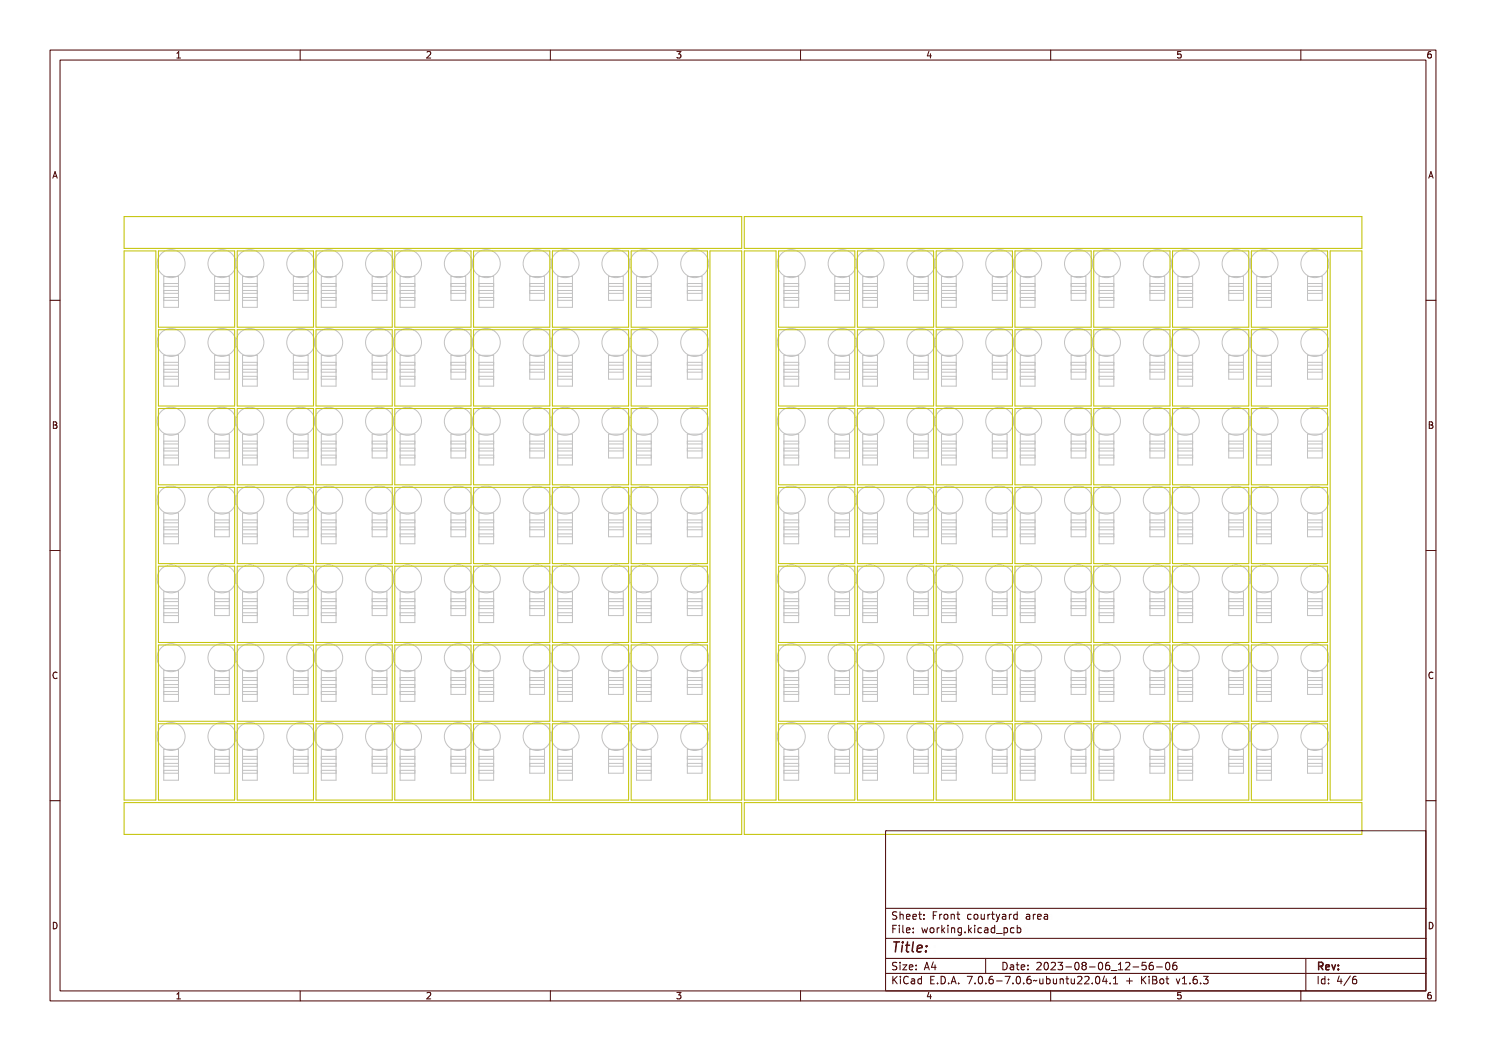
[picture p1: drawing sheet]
<svg xmlns="http://www.w3.org/2000/svg" width="297mm" height="210mm" viewBox="0 0 297 210" stroke-linecap="round" stroke-linejoin="round" font-family="sans-serif">
<defs><g id="words">
<text font-size="2.7" fill="#480000" x="178" y="190.3">Title:</text>
<g font-size="2" fill="#480000">
<text x="178" y="183.7">Sheet: Front courtyard area</text>
<text x="178" y="186.5">File: working.kicad_pcb</text>
<text x="178" y="193.9">Size: A4</text>
<text x="178" y="196.6">KiCad E.D.A. 7.0.6-7.0.6~ubuntu22.04.1 + KiBot v1.6.3</text>
<text x="200" y="193.9">Date: 2023-08-06_12-56-06</text>
<text x="263" y="196.6">Id: 4/6</text>
<text x="263" y="193.9">Rev:</text>
</g>
<g font-size="1.7" fill="#480000">
<text x="35" y="11.7">1</text>
<text x="85" y="11.7">2</text>
<text x="135" y="11.7">3</text>
<text x="185" y="11.7">4</text>
<text x="235" y="11.7">5</text>
<text x="285" y="11.7">6</text>
<text x="10.5" y="35.7">A</text>
<text x="285.5" y="35.7">A</text>
<text x="10.5" y="85.6">B</text>
<text x="285.5" y="85.6">B</text>
<text x="10.5" y="135.7">C</text>
<text x="285.5" y="135.7">C</text>
<text x="10.5" y="185.6">D</text>
<text x="285.5" y="185.6">D</text>
<text x="35" y="199.7">1</text>
<text x="85" y="199.7">2</text>
<text x="135" y="199.7">3</text>
<text x="185" y="199.7">4</text>
<text x="235" y="199.7">5</text>
<text x="285" y="199.7">6</text>
</g>
</g></defs>
<g fill="none" stroke="#c2c2c2" stroke-width=".2">
<path d="M32.7 57.2h3M32.7 55.3h3v6.1h-3zM32.7 56.6h3M32.7 58.6h3M32.7 58h3M32.7 59.4h3M42.9 57.2h2.9M42.9 55.3h2.9v4.7h-2.9zM42.9 56.6h2.9M42.9 58.6h2.9M42.9 58h2.9M48.5 57.2h2.9"/>
<path d="M48.5 55.3h2.9v6.1h-2.9zM48.5 56.6h2.9M48.5 58.6h2.9M48.5 58h2.9M48.5 59.4h2.9M58.6 57.2h3M58.6 55.3h3v4.7h-3zM58.6 56.6h3M58.6 58.6h3M58.6 58h3M64.2 57.2h3M64.2 55.3h3v6.1h-3z"/>
<path d="M64.2 56.6h3M64.2 58.6h3M64.2 58h3M64.2 59.4h3M74.4 57.2h2.9M74.4 55.3h2.9v4.7h-2.9zM74.4 56.6h2.9M74.4 58.6h2.9M74.4 58h2.9M80 57.2h2.9M80 55.3h2.9v6.1h-2.9zM80 56.6h2.9"/>
<path d="M80 58.6h2.9M80 58h2.9M80 59.4h2.9M90.1 57.2h3M90.1 55.3h3v4.7h-3zM90.1 56.6h3M90.1 58.6h3M90.1 58h3M95.7 57.2h3M95.7 55.3h3v6.1h-3zM95.7 56.6h3M95.7 58.6h3"/>
<path d="M95.7 58h3M95.7 59.4h3M105.9 57.2h2.9M105.9 55.3h2.9v4.7h-2.9zM105.9 56.6h2.9M105.9 58.6h2.9M105.9 58h2.9M111.5 57.2h2.9M111.5 55.3h2.9v6.1h-2.9zM111.5 56.6h2.9M111.5 58.6h2.9M111.5 58h2.9"/>
<path d="M111.5 59.4h2.9M121.6 57.2h3M121.6 55.3h3v4.7h-3zM121.6 56.6h3M121.6 58.6h3M121.6 58h3M127.2 55.3h3v6.1h-3zM127.2 57.2h3M127.2 56.6h3M127.2 58.6h3M127.2 58h3M127.2 59.4h3"/>
<path d="M137.4 57.2h2.9M137.4 55.3h2.9v4.7h-2.9zM137.4 56.6h2.9M137.4 58.6h2.9M137.4 58h2.9M156.7 57.2h2.9M156.7 55.3h2.9v6.1h-2.9zM156.7 56.6h2.9M156.7 58.6h2.9M156.7 58h2.9M156.7 59.4h2.9M166.8 57.2h3"/>
<path d="M166.8 55.3h3v4.7h-3zM166.8 56.6h3M166.8 58.6h3M166.8 58h3M172.4 57.2h3M172.4 55.3h3v6.1h-3zM172.4 56.6h3M172.4 58.6h3M172.4 58h3M172.4 59.4h3M182.6 57.2h2.9M182.6 55.3h2.9v4.7h-2.9z"/>
<path d="M182.6 56.6h2.9M182.6 58.6h2.9M182.6 58h2.9M188.2 57.2h2.9M188.2 55.3h2.9v6.1h-2.9zM188.2 56.6h2.9M188.2 58.6h2.9M188.2 58h2.9M188.2 59.4h2.9M198.3 57.2h3M198.3 55.3h3v4.7h-3zM198.3 56.6h3"/>
<path d="M198.3 58.6h3M198.3 58h3M203.9 57.2h3M203.9 55.3h3v6.1h-3zM203.9 56.6h3M203.9 58.6h3M203.9 58h3M203.9 59.4h3M214.1 57.2h2.9M214.1 55.3h2.9v4.7h-2.9zM214.1 56.6h2.9M214.1 58.6h2.9"/>
<path d="M214.1 58h2.9M219.7 57.2h2.9M219.7 55.3h2.9v6.1h-2.9zM219.7 56.6h2.9M219.7 58.6h2.9M219.7 58h2.9M219.7 59.4h2.9M229.8 57.2h3M229.8 55.3h3v4.7h-3zM229.8 56.6h3M229.8 58.6h3M229.8 58h3"/>
<path d="M235.4 57.2h3M235.4 55.3h3v6.1h-3zM235.4 56.6h3M235.4 58.6h3M235.4 58h3M235.4 59.4h3M245.6 57.2h2.9M245.6 55.3h2.9v4.7h-2.9zM245.6 56.6h2.9M245.6 58.6h2.9M245.6 58h2.9M251.2 57.2h2.9"/>
<path d="M251.2 55.3h2.9v6.1h-2.9zM251.2 56.6h2.9M251.2 58.6h2.9M251.2 58h2.9M251.2 59.4h2.9M261.3 57.2h3M261.3 55.3h3v4.7h-3zM261.3 56.6h3M261.3 58.6h3M261.3 58h3M32.7 74.4h3M32.7 72.4h3"/>
<path d="M32.7 71h3v6.2h-3zM32.7 73h3M32.7 73.8h3M32.7 75.8h3M32.7 60h3M32.7 75.2h3M42.9 74.4h2.9M42.9 72.4h2.9M42.9 71h2.9v4.8h-2.9zM42.9 73h2.9M42.9 73.8h2.9M48.5 71h2.9v6.2h-2.9z"/>
<path d="M48.5 74.4h2.9M48.5 72.4h2.9M48.5 73h2.9M48.5 73.8h2.9M48.5 75.8h2.9M48.5 60h2.9M48.5 75.2h2.9M58.6 71h3v4.8h-3zM58.6 74.4h3M58.6 72.4h3M58.6 73h3M58.6 73.8h3"/>
<path d="M64.2 74.4h3M64.2 72.4h3M64.2 71h3v6.2h-3zM64.2 73h3M64.2 73.8h3M64.2 75.8h3M64.2 60h3M64.2 75.2h3M74.4 74.4h2.9M74.4 72.4h2.9M74.4 71h2.9v4.8h-2.9zM74.4 73h2.9"/>
<path d="M74.4 73.8h2.9M80 71h2.9v6.2h-2.9zM80 74.4h2.9M80 72.4h2.9M80 73h2.9M80 73.8h2.9M80 75.8h2.9M80 60h2.9M80 75.2h2.9M90.1 74.4h3M90.1 72.4h3M90.1 71h3v4.8h-3z"/>
<path d="M90.1 73h3M90.1 73.8h3M95.7 74.4h3M95.7 72.4h3M95.7 71h3v6.2h-3zM95.7 73h3M95.7 73.8h3M95.7 75.8h3M95.7 60h3M95.7 75.2h3M105.9 74.4h2.9M105.9 72.4h2.9"/>
<path d="M105.9 71h2.9v4.8h-2.9zM105.9 73h2.9M105.9 73.8h2.9M111.5 74.4h2.9M111.5 72.4h2.9M111.5 71h2.9v6.2h-2.9zM111.5 73h2.9M111.5 73.8h2.9M111.5 75.8h2.9M111.5 60h2.9M111.5 75.2h2.9M121.6 74.4h3"/>
<path d="M121.6 72.4h3M121.6 71h3v4.8h-3zM121.6 73h3M121.6 73.8h3M127.2 71h3v6.2h-3zM127.2 74.4h3M127.2 72.4h3M127.2 73h3M127.2 73.8h3M127.2 75.8h3M127.2 60h3M127.2 75.2h3"/>
<path d="M137.4 71h2.9v4.8h-2.9zM137.4 74.4h2.9M137.4 72.4h2.9M137.4 73h2.9M137.4 73.8h2.9M156.7 71h2.9v6.2h-2.9zM156.7 74.4h2.9M156.7 72.4h2.9M156.7 73h2.9M156.7 73.8h2.9M156.7 75.8h2.9M156.7 60h2.9"/>
<path d="M156.7 75.2h2.9M166.8 74.4h3M166.8 72.4h3M166.8 71h3v4.8h-3zM166.8 73h3M166.8 73.8h3M172.4 74.4h3M172.4 72.4h3M172.4 71h3v6.2h-3zM172.4 73h3M172.4 73.8h3M172.4 75.8h3"/>
<path d="M172.4 60h3M172.4 75.2h3M182.6 71h2.9v4.8h-2.9zM182.6 74.4h2.9M182.6 72.4h2.9M182.6 73h2.9M182.6 73.8h2.9M188.2 71h2.9v6.2h-2.9zM188.2 74.4h2.9M188.2 72.4h2.9M188.2 73h2.9M188.2 73.8h2.9"/>
<path d="M188.2 75.8h2.9M188.2 60h2.9M188.2 75.2h2.9M198.3 74.4h3M198.3 72.4h3M198.3 71h3v4.8h-3zM198.3 73h3M198.3 73.8h3M203.9 71h3v6.2h-3zM203.9 74.4h3M203.9 72.4h3M203.9 73h3"/>
<path d="M203.9 73.8h3M203.9 75.8h3M203.9 60h3M203.9 75.2h3M214.1 74.4h2.9M214.1 72.4h2.9M214.1 71h2.9v4.8h-2.9zM214.1 73h2.9M214.1 73.8h2.9M219.7 74.4h2.9M219.7 71h2.9v6.2h-2.9zM219.7 72.4h2.9"/>
<path d="M219.7 73h2.9M219.7 73.8h2.9M219.7 75.8h2.9M219.7 60h2.9M219.7 75.2h2.9M229.8 74.4h3M229.8 72.4h3M229.8 71h3v4.8h-3zM229.8 73h3M229.8 73.8h3M235.4 74.4h3M235.4 72.4h3"/>
<path d="M235.4 71h3v6.2h-3zM235.4 73h3M235.4 73.8h3M235.4 75.8h3M235.4 60h3M235.4 75.2h3M245.6 71h2.9v4.8h-2.9zM245.6 74.4h2.9M245.6 72.4h2.9M245.6 73h2.9M245.6 73.8h2.9M251.2 74.4h2.9"/>
<path d="M251.2 72.4h2.9M251.2 71h2.9v6.2h-2.9zM251.2 73h2.9M251.2 73.8h2.9M251.2 75.8h2.9M251.2 60h2.9M251.2 75.2h2.9M261.3 74.4h3M261.3 72.4h3M261.3 71h3v4.8h-3zM261.3 73h3M261.3 73.8h3"/>
<path d="M32.7 88.7h3M32.7 86.7h3v6.2h-3zM32.7 90.9h3M32.7 88.1h3M32.7 90.1h3M32.7 89.5h3M32.7 91.5h3M42.9 88.7h2.9M42.9 86.7h2.9v4.8h-2.9zM42.9 88.1h2.9M42.9 90.1h2.9M42.9 89.5h2.9"/>
<path d="M48.5 88.7h2.9M48.5 86.7h2.9v6.2h-2.9zM48.5 90.9h2.9M48.5 88.1h2.9M48.5 90.1h2.9M48.5 89.5h2.9M48.5 91.5h2.9M58.6 88.7h3M58.6 86.7h3v4.8h-3zM58.6 88.1h3M58.6 90.1h3M58.6 89.5h3"/>
<path d="M64.2 88.7h3M64.2 86.7h3v6.2h-3zM64.2 90.9h3M64.2 88.1h3M64.2 90.1h3M64.2 89.5h3M64.2 91.5h3M74.4 88.7h2.9M74.4 86.7h2.9v4.8h-2.9zM74.4 88.1h2.9M74.4 90.1h2.9M74.4 89.5h2.9"/>
<path d="M80 88.7h2.9M80 86.7h2.9v6.2h-2.9zM80 90.9h2.9M80 88.1h2.9M80 90.1h2.9M80 89.5h2.9M80 91.5h2.9M90.1 88.7h3M90.1 86.7h3v4.8h-3zM90.1 88.1h3M90.1 90.1h3M90.1 89.5h3"/>
<path d="M95.7 88.7h3M95.7 86.7h3v6.2h-3zM95.7 90.9h3M95.7 88.1h3M95.7 90.1h3M95.7 89.5h3M95.7 91.5h3M105.9 88.7h2.9M105.9 86.7h2.9v4.8h-2.9zM105.9 88.1h2.9M105.9 90.1h2.9M105.9 89.5h2.9"/>
<path d="M111.5 88.7h2.9M111.5 86.7h2.9v6.2h-2.9zM111.5 90.9h2.9M111.5 88.1h2.9M111.5 90.1h2.9M111.5 89.5h2.9M111.5 91.5h2.9M121.6 88.7h3M121.6 86.7h3v4.8h-3zM121.6 88.1h3M121.6 90.1h3M121.6 89.5h3"/>
<path d="M127.2 86.7h3v6.2h-3zM127.2 88.7h3M127.2 90.9h3M127.2 88.1h3M127.2 90.1h3M127.2 89.5h3M127.2 91.5h3M137.4 88.7h2.9M137.4 86.7h2.9v4.8h-2.9zM137.4 88.1h2.9M137.4 90.1h2.9M137.4 89.5h2.9"/>
<path d="M156.7 86.7h2.9v6.2h-2.9zM156.7 88.7h2.9M156.7 90.9h2.9M156.7 88.1h2.9M156.7 90.1h2.9M156.7 89.5h2.9M156.7 91.5h2.9M166.8 88.7h3M166.8 86.7h3v4.8h-3zM166.8 88.1h3M166.8 90.1h3M166.8 89.5h3"/>
<path d="M172.4 88.7h3M172.4 86.7h3v6.2h-3zM172.4 90.9h3M172.4 88.1h3M172.4 90.1h3M172.4 89.5h3M172.4 91.5h3M182.6 88.7h2.9M182.6 86.7h2.9v4.8h-2.9zM182.6 88.1h2.9M182.6 90.1h2.9M182.6 89.5h2.9"/>
<path d="M188.2 88.7h2.9M188.2 86.7h2.9v6.2h-2.9zM188.2 90.9h2.9M188.2 88.1h2.9M188.2 90.1h2.9M188.2 89.5h2.9M188.2 91.5h2.9M198.3 88.7h3M198.3 86.7h3v4.8h-3zM198.3 88.1h3M198.3 90.1h3M198.3 89.5h3"/>
<path d="M203.9 88.7h3M203.9 86.7h3v6.2h-3zM203.9 90.9h3M203.9 88.1h3M203.9 90.1h3M203.9 89.5h3M203.9 91.5h3M214.1 88.7h2.9M214.1 86.7h2.9v4.8h-2.9zM214.1 88.1h2.9M214.1 90.1h2.9M214.1 89.5h2.9"/>
<path d="M219.7 88.7h2.9M219.7 86.7h2.9v6.2h-2.9zM219.7 90.9h2.9M219.7 88.1h2.9M219.7 90.1h2.9M219.7 89.5h2.9M219.7 91.5h2.9M229.8 88.7h3M229.8 86.7h3v4.8h-3zM229.8 88.1h3M229.8 90.1h3M229.8 89.5h3"/>
<path d="M235.4 88.7h3M235.4 86.7h3v6.2h-3zM235.4 90.9h3M235.4 88.1h3M235.4 90.1h3M235.4 89.5h3M235.4 91.5h3M245.6 88.7h2.9M245.6 86.7h2.9v4.8h-2.9zM245.6 88.1h2.9M245.6 90.1h2.9M245.6 89.5h2.9"/>
<path d="M251.2 88.7h2.9M251.2 86.7h2.9v6.2h-2.9zM251.2 90.9h2.9M251.2 88.1h2.9M251.2 90.1h2.9M251.2 89.5h2.9M251.2 91.5h2.9M261.3 88.7h3M261.3 86.7h3v4.8h-3zM261.3 88.1h3M261.3 90.1h3M261.3 89.5h3"/>
<path d="M32.7 118.2h3v6.2h-3zM32.7 119.6h3M32.7 102.5h3v6.2h-3zM32.7 106.7h3M32.7 105.3h3M32.7 107.3h3M32.7 105.9h3M32.7 103.9h3M32.7 104.5h3M42.9 118.2h2.9v4.8h-2.9zM42.9 119.6h2.9M42.9 102.5h2.9v4.8h-2.9z"/>
<path d="M42.9 105.3h2.9M42.9 105.9h2.9M42.9 103.9h2.9M42.9 104.5h2.9M48.5 118.2h2.9v6.2h-2.9zM48.5 102.5h2.9v6.2h-2.9zM48.5 119.6h2.9M48.5 106.7h2.9M48.5 105.3h2.9M48.5 107.3h2.9M48.5 105.9h2.9M48.5 103.9h2.9"/>
<path d="M48.5 104.5h2.9M58.6 102.5h3v4.8h-3zM58.6 118.2h3v4.8h-3zM58.6 119.6h3M58.6 105.3h3M58.6 105.9h3M58.6 103.9h3M58.6 104.5h3M64.2 118.2h3v6.2h-3zM64.2 119.6h3M64.2 102.5h3v6.2h-3zM64.2 106.7h3"/>
<path d="M64.2 105.3h3M64.2 107.3h3M64.2 105.9h3M64.2 103.9h3M64.2 104.5h3M74.4 118.2h2.9v4.8h-2.9zM74.4 119.6h2.9M74.4 105.3h2.9M74.4 102.5h2.9v4.8h-2.9zM74.4 105.9h2.9M74.4 103.9h2.9M74.4 104.5h2.9"/>
<path d="M80 102.5h2.9v6.2h-2.9zM80 118.2h2.9v6.2h-2.9zM80 119.6h2.9M80 106.7h2.9M80 105.3h2.9M80 107.3h2.9M80 105.9h2.9M80 103.9h2.9M80 104.5h2.9M90.1 118.2h3v4.8h-3zM90.1 119.6h3M90.1 105.3h3"/>
<path d="M90.1 102.5h3v4.8h-3zM90.1 105.9h3M90.1 103.9h3M90.1 104.5h3M95.7 118.2h3v6.2h-3zM95.7 119.6h3M95.7 102.5h3v6.2h-3zM95.7 106.7h3M95.7 105.3h3M95.7 107.3h3M95.7 105.9h3M95.7 103.9h3"/>
<path d="M95.7 104.5h3M105.9 118.2h2.9v4.8h-2.9zM105.9 119.6h2.9M105.9 105.3h2.9M105.9 102.5h2.9v4.8h-2.9zM105.9 105.9h2.9M105.9 103.9h2.9M105.9 104.5h2.9M111.5 118.2h2.9v6.2h-2.9zM111.5 119.6h2.9M111.5 102.5h2.9v6.2h-2.9zM111.5 106.7h2.9"/>
<path d="M111.5 105.3h2.9M111.5 107.3h2.9M111.5 105.9h2.9M111.5 103.9h2.9M111.5 104.5h2.9M121.6 118.2h3v4.8h-3zM121.6 119.6h3M121.6 105.3h3M121.6 102.5h3v4.8h-3zM121.6 105.9h3M121.6 103.9h3M121.6 104.5h3"/>
<path d="M127.2 102.5h3v6.2h-3zM127.2 118.2h3v6.2h-3zM127.2 119.6h3M127.2 106.7h3M127.2 105.3h3M127.2 107.3h3M127.2 105.9h3M127.2 103.9h3M127.2 104.5h3M137.4 102.5h2.9v4.8h-2.9zM137.4 118.2h2.9v4.8h-2.9zM137.4 119.6h2.9"/>
<path d="M137.4 105.3h2.9M137.4 105.9h2.9M137.4 103.9h2.9M137.4 104.5h2.9M156.7 102.5h2.9v6.2h-2.9zM156.7 118.2h2.9v6.2h-2.9zM156.7 119.6h2.9M156.7 106.7h2.9M156.7 105.3h2.9M156.7 107.3h2.9M156.7 105.9h2.9M156.7 103.9h2.9"/>
<path d="M156.7 104.5h2.9M166.8 118.2h3v4.8h-3zM166.8 119.6h3M166.8 102.5h3v4.8h-3zM166.8 105.3h3M166.8 105.9h3M166.8 103.9h3M166.8 104.5h3M172.4 118.2h3v6.2h-3zM172.4 119.6h3M172.4 102.5h3v6.2h-3zM172.4 106.7h3"/>
<path d="M172.4 105.3h3M172.4 107.3h3M172.4 105.9h3M172.4 103.9h3M172.4 104.5h3M182.6 102.5h2.9v4.8h-2.9zM182.6 118.2h2.9v4.8h-2.9zM182.6 119.6h2.9M182.6 105.3h2.9M182.6 105.9h2.9M182.6 103.9h2.9M182.6 104.5h2.9"/>
<path d="M188.2 102.5h2.9v6.2h-2.9zM188.2 118.2h2.9v6.2h-2.9zM188.2 119.6h2.9M188.2 106.7h2.9M188.2 105.3h2.9M188.2 107.3h2.9M188.2 105.9h2.9M188.2 103.9h2.9M188.2 104.5h2.9M198.3 118.2h3v4.8h-3zM198.3 119.6h3M198.3 102.5h3v4.8h-3z"/>
<path d="M198.3 105.3h3M198.3 105.9h3M198.3 103.9h3M198.3 104.5h3M203.9 102.5h3v6.2h-3zM203.9 118.2h3v6.2h-3zM203.9 119.6h3M203.9 106.7h3M203.9 105.3h3M203.9 107.3h3M203.9 105.9h3M203.9 103.9h3"/>
<path d="M203.9 104.5h3M214.1 118.2h2.9v4.8h-2.9zM214.1 119.6h2.9M214.1 102.5h2.9v4.8h-2.9zM214.1 105.3h2.9M214.1 105.9h2.9M214.1 103.9h2.9M214.1 104.5h2.9M219.7 118.2h2.9v6.2h-2.9zM219.7 102.5h2.9v6.2h-2.9zM219.7 119.6h2.9M219.7 106.7h2.9"/>
<path d="M219.7 105.3h2.9M219.7 107.3h2.9M219.7 105.9h2.9M219.7 103.9h2.9M219.7 104.5h2.9M229.8 118.2h3v4.8h-3zM229.8 119.6h3M229.8 105.3h3M229.8 102.5h3v4.8h-3zM229.8 105.9h3M229.8 103.9h3M229.8 104.5h3"/>
<path d="M235.4 118.2h3v6.2h-3zM235.4 119.6h3M235.4 102.5h3v6.2h-3zM235.4 106.7h3M235.4 105.3h3M235.4 107.3h3M235.4 105.9h3M235.4 103.9h3M235.4 104.5h3M245.6 102.5h2.9v4.8h-2.9zM245.6 118.2h2.9v4.8h-2.9zM245.6 119.6h2.9"/>
<path d="M245.6 105.3h2.9M245.6 105.9h2.9M245.6 103.9h2.9M245.6 104.5h2.9M251.2 118.2h2.9v6.2h-2.9zM251.2 119.6h2.9M251.2 102.5h2.9v6.2h-2.9zM251.2 106.7h2.9M251.2 105.3h2.9M251.2 107.3h2.9M251.2 105.9h2.9M251.2 103.9h2.9"/>
<path d="M251.2 104.5h2.9M261.3 118.2h3v4.8h-3zM261.3 119.6h3M261.3 102.5h3v4.8h-3zM261.3 105.3h3M261.3 105.9h3M261.3 103.9h3M261.3 104.5h3M32.7 136.8h3M32.7 138.8h3M32.7 135.4h3M32.7 137.4h3"/>
<path d="M32.7 123h3M32.7 121h3M32.7 120.2h3M32.7 121.6h3M32.7 134h3v6.1h-3zM32.7 122.4h3M32.7 136h3M32.7 138.2h3M42.9 136.8h2.9M42.9 134h2.9v4.8h-2.9zM42.9 135.4h2.9M42.9 137.4h2.9"/>
<path d="M42.9 121h2.9M42.9 120.2h2.9M42.9 121.6h2.9M42.9 136h2.9M48.5 136.8h2.9M48.5 138.8h2.9M48.5 135.4h2.9M48.5 137.4h2.9M48.5 123h2.9M48.5 121h2.9M48.5 120.2h2.9M48.5 134h2.9v6.1h-2.9z"/>
<path d="M48.5 121.6h2.9M48.5 122.4h2.9M48.5 136h2.9M48.5 138.2h2.9M58.6 136.8h3M58.6 134h3v4.8h-3zM58.6 135.4h3M58.6 137.4h3M58.6 121h3M58.6 120.2h3M58.6 121.6h3M58.6 136h3"/>
<path d="M64.2 136.8h3M64.2 138.8h3M64.2 135.4h3M64.2 137.4h3M64.2 123h3M64.2 121h3M64.2 120.2h3M64.2 121.6h3M64.2 122.4h3M64.2 134h3v6.1h-3zM64.2 136h3M64.2 138.2h3"/>
<path d="M74.4 136.8h2.9M74.4 134h2.9v4.8h-2.9zM74.4 135.4h2.9M74.4 137.4h2.9M74.4 121h2.9M74.4 120.2h2.9M74.4 121.6h2.9M74.4 136h2.9M80 136.8h2.9M80 138.8h2.9M80 135.4h2.9M80 137.4h2.9"/>
<path d="M80 134h2.9v6.1h-2.9zM80 123h2.9M80 121h2.9M80 120.2h2.9M80 121.6h2.9M80 122.4h2.9M80 136h2.9M80 138.2h2.9M90.1 136.8h3M90.1 134h3v4.8h-3zM90.1 135.4h3M90.1 137.4h3"/>
<path d="M90.1 121h3M90.1 120.2h3M90.1 121.6h3M90.1 136h3M95.7 136.8h3M95.7 138.8h3M95.7 135.4h3M95.7 137.4h3M95.7 123h3M95.7 121h3M95.7 120.2h3M95.7 121.6h3"/>
<path d="M95.7 122.4h3M95.7 136h3M95.7 134h3v6.1h-3zM95.7 138.2h3M105.9 136.8h2.9M105.9 134h2.9v4.8h-2.9zM105.9 135.4h2.9M105.9 137.4h2.9M105.9 121h2.9M105.9 120.2h2.9M105.9 121.6h2.9M105.9 136h2.9"/>
<path d="M111.5 136.8h2.9M111.5 138.8h2.9M111.5 135.4h2.9M111.5 137.4h2.9M111.5 123h2.9M111.5 121h2.9M111.5 120.2h2.9M111.5 121.6h2.9M111.5 122.4h2.9M111.5 136h2.9M111.5 134h2.9v6.1h-2.9zM111.5 138.2h2.9"/>
<path d="M121.6 136.8h3M121.6 134h3v4.8h-3zM121.6 135.4h3M121.6 137.4h3M121.6 121h3M121.6 120.2h3M121.6 121.6h3M121.6 136h3M127.2 134h3v6.1h-3zM127.2 136.8h3M127.2 138.8h3M127.2 135.4h3"/>
<path d="M127.2 137.4h3M127.2 123h3M127.2 121h3M127.2 120.2h3M127.2 121.6h3M127.2 122.4h3M127.2 136h3M127.2 138.2h3M137.4 136.8h2.9M137.4 134h2.9v4.8h-2.9zM137.4 135.4h2.9M137.4 137.4h2.9"/>
<path d="M137.4 121h2.9M137.4 120.2h2.9M137.4 121.6h2.9M137.4 136h2.9M156.7 134h2.9v6.1h-2.9zM156.7 136.8h2.9M156.7 138.8h2.9M156.7 135.4h2.9M156.7 137.4h2.9M156.7 123h2.9M156.7 121h2.9M156.7 120.2h2.9"/>
<path d="M156.7 121.6h2.9M156.7 122.4h2.9M156.7 136h2.9M156.7 138.2h2.9M166.8 136.8h3M166.8 134h3v4.8h-3zM166.8 135.4h3M166.8 137.4h3M166.8 121h3M166.8 120.2h3M166.8 121.6h3M166.8 136h3"/>
<path d="M172.4 136.8h3M172.4 138.8h3M172.4 135.4h3M172.4 137.4h3M172.4 123h3M172.4 121h3M172.4 120.2h3M172.4 121.6h3M172.4 122.4h3M172.4 134h3v6.1h-3zM172.4 136h3M172.4 138.2h3"/>
<path d="M182.6 134h2.9v4.8h-2.9zM182.6 136.8h2.9M182.6 135.4h2.9M182.6 137.4h2.9M182.6 121h2.9M182.6 120.2h2.9M182.6 121.6h2.9M182.6 136h2.9M188.2 134h2.9v6.1h-2.9zM188.2 136.8h2.9M188.2 138.8h2.9M188.2 135.4h2.9"/>
<path d="M188.2 137.4h2.9M188.2 123h2.9M188.2 121h2.9M188.2 120.2h2.9M188.2 121.6h2.9M188.2 122.4h2.9M188.2 136h2.9M188.2 138.2h2.9M198.3 136.8h3M198.3 134h3v4.8h-3zM198.3 135.4h3M198.3 137.4h3"/>
<path d="M198.3 121h3M198.3 120.2h3M198.3 121.6h3M198.3 136h3M203.9 136.8h3M203.9 138.8h3M203.9 135.4h3M203.9 137.4h3M203.9 123h3M203.9 134h3v6.1h-3zM203.9 121h3M203.9 120.2h3"/>
<path d="M203.9 121.6h3M203.9 122.4h3M203.9 136h3M203.9 138.2h3M214.1 136.8h2.9M214.1 134h2.9v4.8h-2.9zM214.1 135.4h2.9M214.1 137.4h2.9M214.1 121h2.9M214.1 120.2h2.9M214.1 121.6h2.9M214.1 136h2.9"/>
<path d="M219.7 136.8h2.9M219.7 138.8h2.9M219.7 135.4h2.9M219.7 137.4h2.9M219.7 123h2.9M219.7 121h2.9M219.7 120.2h2.9M219.7 134h2.9v6.1h-2.9zM219.7 121.6h2.9M219.7 122.4h2.9M219.7 136h2.9M219.7 138.2h2.9"/>
<path d="M229.8 136.8h3M229.8 134h3v4.8h-3zM229.8 135.4h3M229.8 137.4h3M229.8 121h3M229.8 120.2h3M229.8 121.6h3M229.8 136h3M235.4 136.8h3M235.4 138.8h3M235.4 135.4h3M235.4 137.4h3"/>
<path d="M235.4 123h3M235.4 121h3M235.4 120.2h3M235.4 121.6h3M235.4 122.4h3M235.4 136h3M235.4 134h3v6.1h-3zM235.4 138.2h3M245.6 136.8h2.9M245.6 134h2.9v4.8h-2.9zM245.6 135.4h2.9M245.6 137.4h2.9"/>
<path d="M245.6 121h2.9M245.6 120.2h2.9M245.6 121.6h2.9M245.6 136h2.9M251.2 136.8h2.9M251.2 138.8h2.9M251.2 135.4h2.9M251.2 137.4h2.9M251.2 123h2.9M251.2 121h2.9M251.2 120.2h2.9M251.2 121.6h2.9"/>
<path d="M251.2 122.4h2.9M251.2 136h2.9M251.2 134h2.9v6.1h-2.9zM251.2 138.2h2.9M261.3 136.8h3M261.3 134h3v4.8h-3zM261.3 135.4h3M261.3 137.4h3M261.3 121h3M261.3 120.2h3M261.3 121.6h3M261.3 136h3"/>
<path d="M32.7 154.5h3M32.7 152.5h3M32.7 149.7h3v6.2h-3zM32.7 153.9h3M32.7 151.1h3M32.7 153.1h3M32.7 151.7h3M42.9 149.7h2.9v4.8h-2.9zM42.9 152.5h2.9M42.9 151.1h2.9M42.9 153.1h2.9M42.9 151.7h2.9"/>
<path d="M48.5 154.5h2.9M48.5 152.5h2.9M48.5 149.7h2.9v6.2h-2.9zM48.5 153.9h2.9M48.5 151.1h2.9M48.5 153.1h2.9M48.5 151.7h2.9M58.6 149.7h3v4.8h-3zM58.6 152.5h3M58.6 151.1h3M58.6 153.1h3M58.6 151.7h3"/>
<path d="M64.2 154.5h3M64.2 152.5h3M64.2 149.7h3v6.2h-3zM64.2 153.9h3M64.2 151.1h3M64.2 153.1h3M64.2 151.7h3M74.4 149.7h2.9v4.8h-2.9zM74.4 152.5h2.9M74.4 151.1h2.9M74.4 153.1h2.9M74.4 151.7h2.9"/>
<path d="M80 154.5h2.9M80 152.5h2.9M80 149.7h2.9v6.2h-2.9zM80 153.9h2.9M80 151.1h2.9M80 153.1h2.9M80 151.7h2.9M90.1 149.7h3v4.8h-3zM90.1 152.5h3M90.1 151.1h3M90.1 153.1h3M90.1 151.7h3"/>
<path d="M95.7 154.5h3M95.7 152.5h3M95.7 149.7h3v6.2h-3zM95.7 153.9h3M95.7 151.1h3M95.7 153.1h3M95.7 151.7h3M105.9 149.7h2.9v4.8h-2.9zM105.9 152.5h2.9M105.9 151.1h2.9M105.9 153.1h2.9M105.9 151.7h2.9"/>
<path d="M111.5 154.5h2.9M111.5 152.5h2.9M111.5 149.7h2.9v6.2h-2.9zM111.5 153.9h2.9M111.5 151.1h2.9M111.5 153.1h2.9M111.5 151.7h2.9M121.6 149.7h3v4.8h-3zM121.6 152.5h3M121.6 151.1h3M121.6 153.1h3M121.6 151.7h3"/>
<path d="M127.2 154.5h3M127.2 149.7h3v6.2h-3zM127.2 152.5h3M127.2 153.9h3M127.2 151.1h3M127.2 153.1h3M127.2 151.7h3M137.4 149.7h2.9v4.8h-2.9zM137.4 152.5h2.9M137.4 151.1h2.9M137.4 153.1h2.9M137.4 151.7h2.9"/>
<path d="M156.7 154.5h2.9M156.7 152.5h2.9M156.7 149.7h2.9v6.2h-2.9zM156.7 153.9h2.9M156.7 151.1h2.9M156.7 153.1h2.9M156.7 151.7h2.9M166.8 149.7h3v4.8h-3zM166.8 152.5h3M166.8 151.1h3M166.8 153.1h3M166.8 151.7h3"/>
<path d="M172.4 154.5h3M172.4 152.5h3M172.4 149.7h3v6.2h-3zM172.4 153.9h3M172.4 151.1h3M172.4 153.1h3M172.4 151.7h3M182.6 149.7h2.9v4.8h-2.9zM182.6 152.5h2.9M182.6 151.1h2.9M182.6 153.1h2.9M182.6 151.7h2.9"/>
<path d="M188.2 154.5h2.9M188.2 152.5h2.9M188.2 149.7h2.9v6.2h-2.9zM188.2 153.9h2.9M188.2 151.1h2.9M188.2 153.1h2.9M188.2 151.7h2.9M198.3 149.7h3v4.8h-3zM198.3 152.5h3M198.3 151.1h3M198.3 153.1h3M198.3 151.7h3"/>
<path d="M203.9 154.5h3M203.9 152.5h3M203.9 149.7h3v6.2h-3zM203.9 153.9h3M203.9 151.1h3M203.9 153.1h3M203.9 151.7h3M214.1 149.7h2.9v4.8h-2.9zM214.1 152.5h2.9M214.1 151.1h2.9M214.1 153.1h2.9M214.1 151.7h2.9"/>
<path d="M219.7 154.5h2.9M219.7 152.5h2.9M219.7 149.7h2.9v6.2h-2.9zM219.7 153.9h2.9M219.7 151.1h2.9M219.7 153.1h2.9M219.7 151.7h2.9M229.8 149.7h3v4.8h-3zM229.8 152.5h3M229.8 151.1h3M229.8 153.1h3M229.8 151.7h3"/>
<path d="M235.4 154.5h3M235.4 152.5h3M235.4 149.7h3v6.2h-3zM235.4 153.9h3M235.4 151.1h3M235.4 153.1h3M235.4 151.7h3M245.6 149.7h2.9v4.8h-2.9zM245.6 152.5h2.9M245.6 151.1h2.9M245.6 153.1h2.9M245.6 151.7h2.9"/>
<path d="M251.2 154.5h2.9M251.2 152.5h2.9M251.2 149.7h2.9v6.2h-2.9zM251.2 153.9h2.9M251.2 151.1h2.9M251.2 153.1h2.9M251.2 151.7h2.9M261.3 149.7h3v4.8h-3zM261.3 152.5h3M261.3 151.1h3M261.3 153.1h3M261.3 151.7h3"/>
<circle cx="34.2" cy="52.7" r="2.79"/>
<circle cx="44.4" cy="52.7" r="2.79"/>
<circle cx="49.9" cy="52.7" r="2.79"/>
<circle cx="60.1" cy="52.7" r="2.79"/>
<circle cx="65.7" cy="52.7" r="2.79"/>
<circle cx="75.9" cy="52.7" r="2.79"/>
<circle cx="81.4" cy="52.7" r="2.79"/>
<circle cx="91.6" cy="52.7" r="2.79"/>
<circle cx="97.2" cy="52.7" r="2.79"/>
<circle cx="107.4" cy="52.7" r="2.79"/>
<circle cx="112.9" cy="52.7" r="2.79"/>
<circle cx="123.1" cy="52.7" r="2.79"/>
<circle cx="128.7" cy="52.7" r="2.79"/>
<circle cx="138.8" cy="52.7" r="2.79"/>
<circle cx="158.2" cy="52.7" r="2.79"/>
<circle cx="168.3" cy="52.7" r="2.79"/>
<circle cx="173.9" cy="52.7" r="2.79"/>
<circle cx="184.1" cy="52.7" r="2.79"/>
<circle cx="189.6" cy="52.7" r="2.79"/>
<circle cx="199.8" cy="52.7" r="2.79"/>
<circle cx="205.4" cy="52.7" r="2.79"/>
<circle cx="215.6" cy="52.7" r="2.79"/>
<circle cx="221.1" cy="52.7" r="2.79"/>
<circle cx="231.3" cy="52.7" r="2.79"/>
<circle cx="236.9" cy="52.7" r="2.79"/>
<circle cx="247.1" cy="52.7" r="2.79"/>
<circle cx="252.6" cy="52.7" r="2.79"/>
<circle cx="262.8" cy="52.7" r="2.79"/>
<circle cx="34.2" cy="68.4" r="2.79"/>
<circle cx="44.4" cy="68.4" r="2.79"/>
<circle cx="49.9" cy="68.4" r="2.79"/>
<circle cx="60.1" cy="68.4" r="2.79"/>
<circle cx="65.7" cy="68.4" r="2.79"/>
<circle cx="75.9" cy="68.4" r="2.79"/>
<circle cx="81.4" cy="68.4" r="2.79"/>
<circle cx="91.6" cy="68.4" r="2.79"/>
<circle cx="97.2" cy="68.4" r="2.79"/>
<circle cx="107.4" cy="68.4" r="2.79"/>
<circle cx="112.9" cy="68.4" r="2.79"/>
<circle cx="123.1" cy="68.4" r="2.79"/>
<circle cx="128.7" cy="68.4" r="2.79"/>
<circle cx="138.8" cy="68.4" r="2.79"/>
<circle cx="158.2" cy="68.4" r="2.79"/>
<circle cx="168.3" cy="68.4" r="2.79"/>
<circle cx="173.9" cy="68.4" r="2.79"/>
<circle cx="184.1" cy="68.4" r="2.79"/>
<circle cx="189.6" cy="68.4" r="2.79"/>
<circle cx="199.8" cy="68.4" r="2.79"/>
<circle cx="205.4" cy="68.4" r="2.79"/>
<circle cx="215.6" cy="68.4" r="2.79"/>
<circle cx="221.1" cy="68.4" r="2.79"/>
<circle cx="231.3" cy="68.4" r="2.79"/>
<circle cx="236.9" cy="68.4" r="2.79"/>
<circle cx="247.1" cy="68.4" r="2.79"/>
<circle cx="252.6" cy="68.4" r="2.79"/>
<circle cx="262.8" cy="68.4" r="2.79"/>
<circle cx="34.2" cy="99.9" r="2.79"/>
<circle cx="34.2" cy="84.2" r="2.79"/>
<circle cx="44.4" cy="99.9" r="2.79"/>
<circle cx="44.4" cy="84.2" r="2.79"/>
<circle cx="49.9" cy="99.9" r="2.79"/>
<circle cx="49.9" cy="84.2" r="2.79"/>
<circle cx="60.1" cy="99.9" r="2.79"/>
<circle cx="60.1" cy="84.2" r="2.79"/>
<circle cx="65.7" cy="99.9" r="2.79"/>
<circle cx="65.7" cy="84.2" r="2.79"/>
<circle cx="75.9" cy="99.9" r="2.79"/>
<circle cx="75.9" cy="84.2" r="2.79"/>
<circle cx="81.4" cy="99.9" r="2.79"/>
<circle cx="81.4" cy="84.2" r="2.79"/>
<circle cx="91.6" cy="99.9" r="2.79"/>
<circle cx="91.6" cy="84.2" r="2.79"/>
<circle cx="97.2" cy="99.9" r="2.79"/>
<circle cx="97.2" cy="84.2" r="2.79"/>
<circle cx="107.4" cy="99.9" r="2.79"/>
<circle cx="107.4" cy="84.2" r="2.79"/>
<circle cx="112.9" cy="99.9" r="2.79"/>
<circle cx="112.9" cy="84.2" r="2.79"/>
<circle cx="123.1" cy="99.9" r="2.79"/>
<circle cx="123.1" cy="84.2" r="2.79"/>
<circle cx="128.7" cy="99.9" r="2.79"/>
<circle cx="128.7" cy="84.2" r="2.79"/>
<circle cx="138.8" cy="99.9" r="2.79"/>
<circle cx="138.8" cy="84.2" r="2.79"/>
<circle cx="158.2" cy="99.9" r="2.79"/>
<circle cx="158.2" cy="84.2" r="2.79"/>
<circle cx="168.3" cy="99.9" r="2.79"/>
<circle cx="168.3" cy="84.2" r="2.79"/>
<circle cx="173.9" cy="99.9" r="2.79"/>
<circle cx="173.9" cy="84.2" r="2.79"/>
<circle cx="184.1" cy="99.9" r="2.79"/>
<circle cx="184.1" cy="84.2" r="2.79"/>
<circle cx="189.6" cy="99.9" r="2.79"/>
<circle cx="189.6" cy="84.2" r="2.79"/>
<circle cx="199.8" cy="99.9" r="2.79"/>
<circle cx="199.8" cy="84.2" r="2.79"/>
<circle cx="205.4" cy="99.9" r="2.79"/>
<circle cx="205.4" cy="84.2" r="2.79"/>
<circle cx="215.6" cy="99.9" r="2.79"/>
<circle cx="215.6" cy="84.2" r="2.79"/>
<circle cx="221.1" cy="99.9" r="2.79"/>
<circle cx="221.1" cy="84.2" r="2.79"/>
<circle cx="231.3" cy="99.9" r="2.79"/>
<circle cx="231.3" cy="84.2" r="2.79"/>
<circle cx="236.9" cy="99.9" r="2.79"/>
<circle cx="236.9" cy="84.2" r="2.79"/>
<circle cx="247.1" cy="99.9" r="2.79"/>
<circle cx="247.1" cy="84.2" r="2.79"/>
<circle cx="252.6" cy="99.9" r="2.79"/>
<circle cx="252.6" cy="84.2" r="2.79"/>
<circle cx="262.8" cy="99.9" r="2.79"/>
<circle cx="262.8" cy="84.2" r="2.79"/>
<circle cx="34.2" cy="115.7" r="2.79"/>
<circle cx="44.4" cy="115.7" r="2.79"/>
<circle cx="49.9" cy="115.7" r="2.79"/>
<circle cx="60.1" cy="115.7" r="2.79"/>
<circle cx="65.7" cy="115.7" r="2.79"/>
<circle cx="75.9" cy="115.7" r="2.79"/>
<circle cx="81.4" cy="115.7" r="2.79"/>
<circle cx="91.6" cy="115.7" r="2.79"/>
<circle cx="97.2" cy="115.7" r="2.79"/>
<circle cx="107.4" cy="115.7" r="2.79"/>
<circle cx="112.9" cy="115.7" r="2.79"/>
<circle cx="123.1" cy="115.7" r="2.79"/>
<circle cx="128.7" cy="115.7" r="2.79"/>
<circle cx="138.8" cy="115.7" r="2.79"/>
<circle cx="158.2" cy="115.7" r="2.79"/>
<circle cx="168.3" cy="115.7" r="2.79"/>
<circle cx="173.9" cy="115.7" r="2.79"/>
<circle cx="184.1" cy="115.7" r="2.79"/>
<circle cx="189.6" cy="115.7" r="2.79"/>
<circle cx="199.8" cy="115.7" r="2.79"/>
<circle cx="205.4" cy="115.7" r="2.79"/>
<circle cx="215.6" cy="115.7" r="2.79"/>
<circle cx="221.1" cy="115.7" r="2.79"/>
<circle cx="231.3" cy="115.7" r="2.79"/>
<circle cx="236.9" cy="115.7" r="2.79"/>
<circle cx="247.1" cy="115.7" r="2.79"/>
<circle cx="252.6" cy="115.7" r="2.79"/>
<circle cx="262.8" cy="115.7" r="2.79"/>
<circle cx="34.2" cy="131.4" r="2.79"/>
<circle cx="44.4" cy="131.4" r="2.79"/>
<circle cx="49.9" cy="131.4" r="2.79"/>
<circle cx="60.1" cy="131.4" r="2.79"/>
<circle cx="65.7" cy="131.4" r="2.79"/>
<circle cx="75.9" cy="131.4" r="2.79"/>
<circle cx="81.4" cy="131.4" r="2.79"/>
<circle cx="91.6" cy="131.4" r="2.79"/>
<circle cx="97.2" cy="131.4" r="2.79"/>
<circle cx="107.4" cy="131.4" r="2.79"/>
<circle cx="112.9" cy="131.4" r="2.79"/>
<circle cx="123.1" cy="131.4" r="2.79"/>
<circle cx="128.7" cy="131.4" r="2.79"/>
<circle cx="138.8" cy="131.4" r="2.79"/>
<circle cx="158.2" cy="131.4" r="2.79"/>
<circle cx="168.3" cy="131.4" r="2.79"/>
<circle cx="173.9" cy="131.4" r="2.79"/>
<circle cx="184.1" cy="131.4" r="2.79"/>
<circle cx="189.6" cy="131.4" r="2.79"/>
<circle cx="199.8" cy="131.4" r="2.79"/>
<circle cx="205.4" cy="131.4" r="2.79"/>
<circle cx="215.6" cy="131.4" r="2.79"/>
<circle cx="221.1" cy="131.4" r="2.79"/>
<circle cx="231.3" cy="131.4" r="2.79"/>
<circle cx="236.9" cy="131.4" r="2.79"/>
<circle cx="247.1" cy="131.4" r="2.79"/>
<circle cx="252.6" cy="131.4" r="2.79"/>
<circle cx="262.8" cy="131.4" r="2.79"/>
<circle cx="34.2" cy="147.2" r="2.79"/>
<circle cx="44.4" cy="147.2" r="2.79"/>
<circle cx="49.9" cy="147.2" r="2.79"/>
<circle cx="60.1" cy="147.2" r="2.79"/>
<circle cx="65.7" cy="147.2" r="2.79"/>
<circle cx="75.9" cy="147.2" r="2.79"/>
<circle cx="81.4" cy="147.2" r="2.79"/>
<circle cx="91.6" cy="147.2" r="2.79"/>
<circle cx="97.2" cy="147.2" r="2.79"/>
<circle cx="107.4" cy="147.2" r="2.79"/>
<circle cx="112.9" cy="147.2" r="2.79"/>
<circle cx="123.1" cy="147.2" r="2.79"/>
<circle cx="128.7" cy="147.2" r="2.79"/>
<circle cx="138.8" cy="147.2" r="2.79"/>
<circle cx="158.2" cy="147.2" r="2.79"/>
<circle cx="168.3" cy="147.2" r="2.79"/>
<circle cx="173.9" cy="147.2" r="2.79"/>
<circle cx="184.1" cy="147.2" r="2.79"/>
<circle cx="189.6" cy="147.2" r="2.79"/>
<circle cx="199.8" cy="147.2" r="2.79"/>
<circle cx="205.4" cy="147.2" r="2.79"/>
<circle cx="215.6" cy="147.2" r="2.79"/>
<circle cx="221.1" cy="147.2" r="2.79"/>
<circle cx="231.3" cy="147.2" r="2.79"/>
<circle cx="236.9" cy="147.2" r="2.79"/>
<circle cx="247.1" cy="147.2" r="2.79"/>
<circle cx="252.6" cy="147.2" r="2.79"/>
<circle cx="262.8" cy="147.2" r="2.79"/>
</g>
<g fill="none" stroke="#c2c200" stroke-width=".2">
<path d="M24.8 43.3h123.4v6.3h-123.4zM24.8 50.1h6.4v109.8h-6.4zM31.7 50.1h15.2v15.3h-15.2zM47.4 50.1h15.2v15.3h-15.2zM63.2 50.1h15.2v15.3h-15.2zM78.9 50.1h15.2v15.3h-15.2zM94.7 50.1h15.2v15.3h-15.2zM110.4 50.1h15.2v15.3h-15.2zM126.1 50.1h15.3v15.3h-15.3zM141.9 50.1h6.3v109.8h-6.3zM148.8 50.1h6.3v109.8h-6.3zM148.8 43.3h123.4v6.3h-123.4z"/>
<path d="M155.6 50.1h15.3v15.3h-15.3zM171.4 50.1h15.2v15.3h-15.2zM187.1 50.1h15.2v15.3h-15.2zM202.9 50.1h15.2v15.3h-15.2zM218.6 50.1h15.2v15.3h-15.2zM234.4 50.1h15.2v15.3h-15.2zM250.1 50.1h15.2v15.3h-15.2zM265.8 50.1h6.4v109.8h-6.4zM31.7 65.9h15.2v15.2h-15.2zM47.4 65.9h15.2v15.2h-15.2zM63.2 65.9h15.2v15.2h-15.2zM78.9 65.9h15.2v15.2h-15.2z"/>
<path d="M94.7 65.9h15.2v15.2h-15.2zM110.4 65.9h15.2v15.2h-15.2zM126.1 65.9h15.3v15.2h-15.3zM155.6 65.9h15.3v15.2h-15.3zM171.4 65.9h15.2v15.2h-15.2zM187.1 65.9h15.2v15.2h-15.2zM202.9 65.9h15.2v15.2h-15.2zM218.6 65.9h15.2v15.2h-15.2zM234.4 65.9h15.2v15.2h-15.2zM250.1 65.9h15.2v15.2h-15.2zM31.7 97.4h15.2v15.2h-15.2zM31.7 81.6h15.2v15.3h-15.2z"/>
<path d="M47.4 97.4h15.2v15.2h-15.2zM47.4 81.6h15.2v15.3h-15.2zM63.2 97.4h15.2v15.2h-15.2zM63.2 81.6h15.2v15.3h-15.2zM78.9 97.4h15.2v15.2h-15.2zM78.9 81.6h15.2v15.3h-15.2zM94.7 97.4h15.2v15.2h-15.2zM94.7 81.6h15.2v15.3h-15.2zM110.4 97.4h15.2v15.2h-15.2zM110.4 81.6h15.2v15.3h-15.2zM126.1 97.4h15.3v15.2h-15.3zM126.1 81.6h15.3v15.3h-15.3z"/>
<path d="M155.6 97.4h15.3v15.2h-15.3zM155.6 81.6h15.3v15.3h-15.3zM171.4 97.4h15.2v15.2h-15.2zM171.4 81.6h15.2v15.3h-15.2zM187.1 97.4h15.2v15.2h-15.2zM187.1 81.6h15.2v15.3h-15.2zM202.9 97.4h15.2v15.2h-15.2zM202.9 81.6h15.2v15.3h-15.2zM218.6 97.4h15.2v15.2h-15.2zM218.6 81.6h15.2v15.3h-15.2zM234.4 97.4h15.2v15.2h-15.2zM234.4 81.6h15.2v15.3h-15.2z"/>
<path d="M250.1 97.4h15.2v15.2h-15.2zM250.1 81.6h15.2v15.3h-15.2zM31.7 113.1h15.2v15.3h-15.2zM47.4 113.1h15.2v15.3h-15.2zM63.2 113.1h15.2v15.3h-15.2zM78.9 113.1h15.2v15.3h-15.2zM94.7 113.1h15.2v15.3h-15.2zM110.4 113.1h15.2v15.3h-15.2zM126.1 113.1h15.3v15.3h-15.3zM155.6 113.1h15.3v15.3h-15.3zM171.4 113.1h15.2v15.3h-15.2zM187.1 113.1h15.2v15.3h-15.2z"/>
<path d="M202.9 113.1h15.2v15.3h-15.2zM218.6 113.1h15.2v15.3h-15.2zM234.4 113.1h15.2v15.3h-15.2zM250.1 113.1h15.2v15.3h-15.2zM31.7 128.9h15.2v15.2h-15.2zM47.4 128.9h15.2v15.2h-15.2zM63.2 128.9h15.2v15.2h-15.2zM78.9 128.9h15.2v15.2h-15.2zM94.7 128.9h15.2v15.2h-15.2zM110.4 128.9h15.2v15.2h-15.2zM126.1 128.9h15.3v15.2h-15.3zM155.6 128.9h15.3v15.2h-15.3z"/>
<path d="M171.4 128.9h15.2v15.2h-15.2zM187.1 128.9h15.2v15.2h-15.2zM202.9 128.9h15.2v15.2h-15.2zM218.6 128.9h15.2v15.2h-15.2zM234.4 128.9h15.2v15.2h-15.2zM250.1 128.9h15.2v15.2h-15.2zM31.7 144.6h15.2v15.3h-15.2zM47.4 144.6h15.2v15.3h-15.2zM63.2 144.6h15.2v15.3h-15.2zM78.9 144.6h15.2v15.3h-15.2zM94.7 144.6h15.2v15.3h-15.2zM110.4 144.6h15.2v15.3h-15.2z"/>
<path d="M126.1 144.6h15.3v15.3h-15.3zM155.6 144.6h15.3v15.3h-15.3zM171.4 144.6h15.2v15.3h-15.2zM187.1 144.6h15.2v15.3h-15.2zM202.9 144.6h15.2v15.3h-15.2zM218.6 144.6h15.2v15.3h-15.2zM234.4 144.6h15.2v15.3h-15.2zM250.1 144.6h15.2v15.3h-15.2zM24.8 160.4h123.4v6.3h-123.4zM148.8 160.4h123.4v6.3h-123.4z"/>
</g>
<g fill="none" stroke="#480000" stroke-width=".2">
<path d="M10 10h277v190h-277zM12 12h273v186h-273zM60 10v2M110 10v2M160 10v2M210 10v2M260 10v2M10 60h2M285 60h2M10 110h2M285 110h2M10 160h2"/>
<path d="M285 160h2M177 166h108v32h-108zM60 198v2M110 198v2M160 198v2M177 181.5h108M177 187.5h108M177 191.5h108M177 194.5h108M178.1 195.2h.2v.6l.6-.6h.3l-.6 .6 .6 .8h-.2l-.5-.7-.2 .2v.5h-.2zM178.2 185h.9v.2h-.7v.4h.6v.2h-.6v.7h-.2zM178.3 182.4l.5-.1h.2v.2a.31 .31 0 0 0-.5-.1 .31 .31 0 0 0 0 .5 .5 .5 0 0 1 .6 .6 .5 .5 0 0 1-.8 .2l-.1-.2a.34 .34 0 0 0 .4 .1 .34 .34 0 0 0 .1-.5 .47 .47 0 0 1-.5-.2 .47 .47 0 0 1 .1-.5z"/>
<path d="M178.3 192.5l.5-.1h.2v.2a.31 .31 0 0 0-.5-.1 .31 .31 0 0 0 0 .5 .5 .5 0 0 1 .6 .6 .5 .5 0 0 1-.8 .2l-.1-.2a.34 .34 0 0 0 .4 .1 .34 .34 0 0 0 .1-.5 .47 .47 0 0 1-.5-.2 .47 .47 0 0 1 .1-.5zM179.4 182.2h.2v.6a.35 .35 0 0 1 .4-.1 .35 .35 0 0 1 .2 .4v.6h-.2v-.8h-.4v.8h-.2zM179.5 185.4h.4v.9h.4v.2h-.9v-.2h.3v-.8h-.2zM179.5 192.8h.4v.9h.4v.1h-.9v-.1h.3v-.8h-.2zM179.5 195.6h.4v.9h.4v.1h-.9v-.1h.3v-.8h-.2zM179.7 184.9h.2v.3h-.2zM179.7 192.3h.2v.3h-.2zM179.7 195.1h.2v.3h-.2zM180.6 184.9h.4v1.3l.4 .1v.2l-.5-.2v-1.2h-.3zM180.6 192.8h.8l-.6 .9h.6v.1h-.8l.6-.9h-.6zM180.7 182.8l.1-.1a.49 .49 0 0 1 .5 0 .49 .49 0 0 1 .2 .5h-.8a.42 .42 0 0 0 .3 .4 .42 .42 0 0 0 .4-.1 .47 .47 0 0 1-.4 .3 .47 .47 0 0 1-.4-.3zM180.7 195.4a.4 .4 0 0 1 .4-.3 .4 .4 0 0 1 .4 .3 .56 .56 0 0 0-.8 .4 .56 .56 0 0 0 .5 .7l.3-.1a.43 .43 0 0 1-.5 .3 .43 .43 0 0 1-.4-.4v-.6z"/>
<path d="M180.8 182.9l.4-.1 .1 .3h-.6zM181.8 195.6l.3-.1a.43 .43 0 0 1 .5 .5v.6h-.1v-.1a.38 .38 0 0 1-.5 .2 .38 .38 0 0 1-.2-.5 .38 .38 0 0 1 .4-.2h.3a.35 .35 0 0 0-.3-.4 .35 .35 0 0 0-.4 .2zM181.9 182.8l.1-.1a.49 .49 0 0 1 .5 0 .49 .49 0 0 1 .2 .5h-.8a.42 .42 0 0 0 .3 .4 .42 .42 0 0 0 .5-.1 .47 .47 0 0 1-.5 .3 .47 .47 0 0 1-.4-.3zM181.9 185.5l.1-.1a.49 .49 0 0 1 .5 0 .49 .49 0 0 1 .2 .5h-.8a.42 .42 0 0 0 .3 .4 .42 .42 0 0 0 .5-.1 .47 .47 0 0 1-.5 .3 .47 .47 0 0 1-.4-.3zM181.9 192.9l.1-.1a.49 .49 0 0 1 .5 0 .49 .49 0 0 1 .2 .5h-.8a.42 .42 0 0 0 .3 .4 .42 .42 0 0 0 .5-.1 .47 .47 0 0 1-.5 .3 .47 .47 0 0 1-.4-.3zM182 196.2l.5-.1a.31 .31 0 0 1-.2 .4 .31 .31 0 0 1-.4-.1zM182 182.9l.4-.1 .1 .3h-.6zM182 185.6l.4-.1 .1 .3h-.6zM182 193l.4-.1 .1 .3h-.6zM183 195.7l.4-.2 .2 .2v-.6h.2v1.5h-.2v-.1a.42 .42 0 0 1-.5 .1 .42 .42 0 0 1-.2-.5zM183.2 195.8l.1-.1a.4 .4 0 0 1 .3 .4 .4 .4 0 0 1-.3 .4l-.2-.2zM183.2 182.3h.2v.4h.4v.1h-.4v.7l.4 .1v.1h-.4l-.1-.1-.1-.8h-.3v-.1h.3z"/>
<path d="M183.3 185.4h.2v.3h-.2zM183.3 186.2h.2v.3h-.2zM183.3 192.8h.2v.3h-.2zM183.3 193.6h.2v.2h-.2zM184.5 182.7h.2v.3h-.2zM184.5 183.5h.2v.2h-.2zM185.2 185.4h.2l.2 .8 .1-.5h.2l.2 .5 .1-.8h.2l-.2 1.1h-.2l-.2-.7-.2 .7h-.1zM185.4 195.2h.9v.2h-.7v.4h.6v.2h-.6v.5h.7v.1h-.9zM185.7 192.4h.2l.5 1.4h-.2l-.1-.3h-.5l-.1 .3h-.2zM185.8 192.6l.2 .7h-.4zM186.6 182.3h.9v.2h-.7v.4h.6v.2h-.6v.6h-.2zM186.8 185.6l.1-.1a.39 .39 0 0 1 .4 .4 .39 .39 0 0 1-.4 .4l-.1-.2z"/>
<path d="M186.9 196.4h.2v.2h-.2zM187.1 192.4h.2v.9h.2v.2h-.2v.3h-.2v-.3h-.6zM187.1 192.6v.7h-.4zM187.8 195.2a.76 .76 0 0 1 .9 .7 .76 .76 0 0 1-.9 .7zM188 195.4a.57 .57 0 0 1 .5 .5 .57 .57 0 0 1-.5 .6zM188 182.7h.2v.2v-.1a.29 .29 0 0 1 .3-.2 .29 .29 0 0 1 .3 .3 .37 .37 0 0 0-.5-.1 .37 .37 0 0 0-.1 .4v.5h-.2zM188 185.4h.2v.2v-.1a.29 .29 0 0 1 .3-.2 .29 .29 0 0 1 .3 .3 .37 .37 0 0 0-.5-.1 .37 .37 0 0 0-.1 .4v.6h-.2zM189.1 184.9h.1v.9l.5-.4h.2l-.4 .4 .5 .7h-.2l-.4-.6-.2 .1v.5h-.1zM189.2 182.9l.1-.1a.39 .39 0 0 1 .4 .4 .39 .39 0 0 1-.4 .4l-.1-.2zM189.3 196.4h.3v.2h-.3zM190.2 182.7h.2v.1a.35 .35 0 0 1 .4-.1 .35 .35 0 0 1 .3 .4v.6h-.2l-.1-.8h-.3l-.1 .8h-.2zM190.3 185.4h.4v.9h.4v.2h-.9v-.2h.4v-.8h-.3z"/>
<path d="M190.5 195.2h.3l.4 1.4h-.2l-.1-.3h-.5l-.1 .3h-.2zM190.6 184.9h.1v.3h-.1zM190.6 195.4l.2 .7h-.4zM191.4 185.4h.2v.1a.35 .35 0 0 1 .4-.1 .35 .35 0 0 1 .3 .4v.7h-.2l-.1-.9h-.3l-.1 .9h-.2zM191.7 182.3h.1v.4h.4v.1h-.4v.7l.4 .1v.1h-.4l-.1-.1v-.8h-.3v-.1h.3zM191.7 196.4h.3v.2h-.3zM192.7 185.5l.3-.2 .3 .2v-.1h.2v1a.53 .53 0 0 1-.8 .4v-.2a.36 .36 0 0 0 .4 .1 .36 .36 0 0 0 .2-.4l-.1 .1a.53 .53 0 0 1-.7-.3 .53 .53 0 0 1 .2-.6zM192.8 185.6l.1-.1a.39 .39 0 0 1 .4 .4 .39 .39 0 0 1-.4 .4l-.1-.2zM193.8 195.2h.9l-.5 1.4h-.2l.5-1.2h-.7zM194 182.8a.39 .39 0 0 1 .4-.2 .39 .39 0 0 1 .3 .3 .4 .4 0 0 0-.6 0 .4 .4 0 0 0 0 .6 .4 .4 0 0 0 .6 0 .45 .45 0 0 1-.6 .3 .45 .45 0 0 1-.3-.6zM194.1 186.2h.3v.3h-.3zM195.1 184.9h.2v.9l.4-.4h.3l-.5 .4 .5 .7h-.2l-.4-.6-.1 .1v.5h-.2z"/>
<path d="M195.2 182.9l.1-.1a.39 .39 0 0 1 .4 .4 .39 .39 0 0 1-.4 .4l-.1-.2zM195.3 196.4h.3v.2h-.3zM196.2 182.7h.2v.8l.2 .1 .3-.2v-.7h.2v1h-.2v-.1a.35 .35 0 0 1-.4 .2 .35 .35 0 0 1-.3-.5zM196.3 185.4h.5v.9h.3v.2h-.9v-.2h.4v-.8h-.3zM196.3 195.4a.57 .57 0 0 1 .7 0 .57 .57 0 0 1 .1 .8 .5 .5 0 0 1-.6 .5 .5 .5 0 0 1-.3-.8zM196.5 195.4a.61 .61 0 0 1 .4 1l-.1 .1a.61 .61 0 0 1-.4-1zM196.6 184.9h.2v.3h-.2zM197 191.5v3M197.6 185.5a.39 .39 0 0 1 .4-.2 .39 .39 0 0 1 .3 .3 .4 .4 0 0 0-.6 0 .4 .4 0 0 0 0 .6 .4 .4 0 0 0 .6 0 .45 .45 0 0 1-.6 .3 .45 .45 0 0 1-.3-.6zM197.6 182.7h.2v.2v-.1a.29 .29 0 0 1 .4-.2 .29 .29 0 0 1 .2 .3 .37 .37 0 0 0-.4-.1 .37 .37 0 0 0-.2 .4v.5h-.2zM197.7 196.4h.3v.2h-.3zM198.7 185.4l.2-.1a.43 .43 0 0 1 .6 .5v.7h-.2v-.2a.38 .38 0 0 1-.5 .2 .38 .38 0 0 1-.2-.5 .38 .38 0 0 1 .5-.2h.2a.35 .35 0 0 0-.3-.4 .35 .35 0 0 0-.3 .2z"/>
<path d="M198.7 195.4a.38 .38 0 0 1 .4-.3 .38 .38 0 0 1 .3 .3 .43 .43 0 0 0-.5 0 .43 .43 0 0 0-.1 .5 .46 .46 0 0 1 .7 .1 .46 .46 0 0 1-.2 .6 .46 .46 0 0 1-.7-.2zM198.8 186l.5-.1a.31 .31 0 0 1-.1 .4 .31 .31 0 0 1-.4-.1zM198.9 182.3h.2v.4h.4v.1h-.4v.7l.4 .1v.1h-.4l-.2-.1v-.8h-.3v-.1h.3zM199.8 182.7h.1l.4 .8 .3-.8h.2l-.3 .7a.68 .68 0 0 1-.7 .8l.4-.5zM199.9 185.5l.3-.2 .3 .2v-.6h.2v1.6h-.2v-.2a.42 .42 0 0 1-.5 .1 .42 .42 0 0 1-.2-.5zM200 196h.5v.2h-.5zM200 185.6l.1-.1a.39 .39 0 0 1 .4 .4 .39 .39 0 0 1-.4 .4l-.1-.2zM200.1 192.4a.76 .76 0 0 1 1 .7 .76 .76 0 0 1-1 .7zM200.3 192.6a.57 .57 0 0 1 .6 .5 .57 .57 0 0 1-.6 .6zM200.9 186.8l1.2 .1zM201 195.2h.9l-.5 1.4h-.2l.5-1.2h-.7zM201.1 182.7l.2-.1a.43 .43 0 0 1 .6 .5v.6h-.2v-.1a.38 .38 0 0 1-.5 .2 .38 .38 0 0 1-.2-.5 .38 .38 0 0 1 .5-.2h.2a.35 .35 0 0 0-.2-.4 .35 .35 0 0 0-.4 .2z"/>
<path d="M201.2 183.3l.5-.1a.31 .31 0 0 1-.1 .4 .31 .31 0 0 1-.4-.1zM201.4 192.8l.3-.1a.43 .43 0 0 1 .5 .5v.6h-.1v-.1a.38 .38 0 0 1-.5 .2 .38 .38 0 0 1-.2-.5 .38 .38 0 0 1 .4-.2h.3a.35 .35 0 0 0-.3-.4 .35 .35 0 0 0-.4 .2zM201.6 193.4l.5-.1a.31 .31 0 0 1-.2 .4 .31 .31 0 0 1-.4-.1zM202.2 185.4h.2v.1a.53 .53 0 0 1 .8 .3 .53 .53 0 0 1-.6 .7l-.2-.2v.6h-.2zM202.4 182.7h.2v.2l.1-.1a.29 .29 0 0 1 .3-.2 .29 .29 0 0 1 .2 .3 .37 .37 0 0 0-.4-.1 .37 .37 0 0 0-.2 .4v.5h-.2zM202.5 185.6l.1-.1a.4 .4 0 0 1 .4 .4 .4 .4 0 0 1-.4 .4l-.2-.2zM202.5 196.4h.3v.2h-.3zM202.8 192.4h.2v.4h.4v.1h-.4v.7l.4 .1v.1h-.4l-.2-.1v-.8h-.3v-.1h.3zM203.5 182.8l.3-.2 .3 .2v-.6h.2v1.5h-.2v-.1a.42 .42 0 0 1-.5 .1 .42 .42 0 0 1-.2-.5zM203.5 195.4a.57 .57 0 0 1 .8 0 .57 .57 0 0 1 0 .8 .5 .5 0 0 1-.6 .5 .5 .5 0 0 1-.3-.8zM203.6 185.5a.39 .39 0 0 1 .4-.2 .39 .39 0 0 1 .3 .3 .4 .4 0 0 0-.5 0 .4 .4 0 0 0 0 .6 .4 .4 0 0 0 .5 0 .45 .45 0 0 1-.6 .3 .45 .45 0 0 1-.2-.6zM203.6 182.9l.1-.1a.4 .4 0 0 1 .4 .4 .4 .4 0 0 1-.4 .4l-.1-.2z"/>
<path d="M203.7 195.4a.61 .61 0 0 1 .4 1l-.1 .1a.61 .61 0 0 1-.3-1zM203.9 192.9l.1-.1a.49 .49 0 0 1 .5 0 .49 .49 0 0 1 .2 .5h-.8a.42 .42 0 0 0 .3 .4 .42 .42 0 0 0 .5-.1 .47 .47 0 0 1-.5 .3 .47 .47 0 0 1-.4-.3zM204 193l.4-.1 .1 .3h-.6zM204.7 184.9h.1v.6a.53 .53 0 0 1 .8 .3 .53 .53 0 0 1-.6 .7l-.2-.2v.2h-.1zM204.9 185.6l.1-.1a.39 .39 0 0 1 .4 .4 .39 .39 0 0 1-.4 .4l-.1-.2zM204.9 196.4h.3v.2h-.3zM205.3 192.8h.2v.3h-.2zM205.3 193.6h.2v.2h-.2zM205.9 182.7l.3-.1a.43 .43 0 0 1 .5 .5v.6h-.2v-.1a.38 .38 0 0 1-.5 .2 .38 .38 0 0 1-.2-.5 .38 .38 0 0 1 .5-.2h.2a.35 .35 0 0 0-.2-.4 .35 .35 0 0 0-.4 .2zM205.9 195.4a.38 .38 0 0 1 .4-.3 .38 .38 0 0 1 .3 .3 .43 .43 0 0 0-.5 0 .43 .43 0 0 0-.1 .5 .46 .46 0 0 1 .7 .1 .46 .46 0 0 1-.2 .6 .46 .46 0 0 1-.6-.2zM206.1 183.3l.4-.1a.31 .31 0 0 1-.1 .4 .31 .31 0 0 1-.4-.1zM207 196l1-.1a.49 .49 0 0 1-.8 .1l-.2 .2z"/>
<path d="M207.2 182.7h.2v.2l.1-.1a.29 .29 0 0 1 .3-.2 .29 .29 0 0 1 .2 .3 .37 .37 0 0 0-.4-.1 .37 .37 0 0 0-.2 .4v.5h-.2zM207.4 192.5a.53 .53 0 0 1 .8 .1 .53 .53 0 0 1-.3 .7l-.3 .4h.7v.1h-.9l.3-.5a.4 .4 0 0 0 .3-.4 .4 .4 0 0 0-.3-.4l-.3 .2zM208.3 195.6h.1l.1 .8 .2 .1 .2-.2v-.7h.2v1h-.2v-.1a.35 .35 0 0 1-.4 .2 .35 .35 0 0 1-.2-.5zM208.3 182.8l.2-.1a.49 .49 0 0 1 .5 0 .49 .49 0 0 1 .2 .5h-.8a.42 .42 0 0 0 .3 .4 .42 .42 0 0 0 .4-.1 .47 .47 0 0 1-.4 .3 .47 .47 0 0 1-.4-.3zM208.5 182.9l.3-.1 .2 .3h-.6zM208.7 192.6a.57 .57 0 0 1 .7 0 .57 .57 0 0 1 .1 .8 .5 .5 0 0 1-.6 .5 .5 .5 0 0 1-.3-.8zM208.9 192.6a.61 .61 0 0 1 .3 1l-.1 .1a.61 .61 0 0 1-.3-1zM209.5 195.1h.2v.6a.53 .53 0 0 1 .7 .3 .53 .53 0 0 1-.6 .7l-.1-.2v.1h-.2zM209.5 182.7l.3-.1a.43 .43 0 0 1 .5 .5v.6h-.2v-.1a.38 .38 0 0 1-.5 .2 .38 .38 0 0 1-.2-.5 .38 .38 0 0 1 .5-.2h.2a.35 .35 0 0 0-.2-.4 .35 .35 0 0 0-.4 .2zM209.7 183.3l.4-.1a.31 .31 0 0 1-.1 .4 .31 .31 0 0 1-.4-.1zM209.7 195.8l.1-.1a.4 .4 0 0 1 .4 .4 .4 .4 0 0 1-.4 .4l-.1-.2zM209.8 192.5a.53 .53 0 0 1 .8 .1 .53 .53 0 0 1-.3 .7l-.3 .4h.7v.1h-.9l.3-.5a.4 .4 0 0 0 .3-.4 .4 .4 0 0 0-.3-.4l-.3 .2z"/>
<path d="M210 198v2M210.7 195.6h.2v.8l.2 .1 .2-.2v-.7h.2v1h-.2v-.1a.35 .35 0 0 1-.4 .2 .35 .35 0 0 1-.2-.5zM211 192.4a.46 .46 0 0 1 .6 0 .46 .46 0 0 1 .1 .6l-.1 .1a.47 .47 0 0 1 .2 .7 .47 .47 0 0 1-.7 0l-.1-.2a.35 .35 0 0 0 .5 .1 .35 .35 0 0 0 0-.5h-.3v-.2a.29 .29 0 0 0 .4-.1 .29 .29 0 0 0-.1-.4 .29 .29 0 0 0-.4 .1h-.1zM211.9 195.6h.2v.1a.35 .35 0 0 1 .4-.1 .35 .35 0 0 1 .2 .4v.6h-.2v-.8h-.4v.8h-.2zM212.4 193.2h.5v.2h-.5zM213.3 195.2h.2v.4h.4v.1h-.4v.7l.4 .1v.1h-.4l-.2-.1v-.8h-.3v-.1h.3zM213.5 192.6a.57 .57 0 0 1 .7 0 .57 .57 0 0 1 .1 .8 .5 .5 0 0 1-.6 .5 .5 .5 0 0 1-.3-.8zM213.7 192.6a.61 .61 0 0 1 .3 1v.1a.61 .61 0 0 1-.4-1zM214.3 195.6h.2v.8l.2 .1 .2-.2v-.7h.2v1h-.2v-.1a.35 .35 0 0 1-.4 .2 .35 .35 0 0 1-.2-.5zM214.7 192.5a.41 .41 0 0 1 .7-.1 .41 .41 0 0 1-.2 .7 .42 .42 0 0 1 .2 .6 .42 .42 0 0 1-.7 0 .42 .42 0 0 1 .2-.6l-.3-.2zM215.5 195.3a.53 .53 0 0 1 .8 .1 .53 .53 0 0 1-.3 .7l-.3 .4h.6v.1h-.9l.4-.5a.4 .4 0 0 0 .3-.4 .4 .4 0 0 0-.3-.4l-.3 .2zM216 193.2h.5v.2h-.5z"/>
<path d="M216.7 195.3a.53 .53 0 0 1 .8 .1 .53 .53 0 0 1-.3 .7l-.3 .4h.6v.1h-.9l.4-.5a.4 .4 0 0 0 .3-.4 .4 .4 0 0 0-.3-.4l-.3 .2zM217.1 192.6a.57 .57 0 0 1 .7 0 .57 .57 0 0 1 .1 .8 .5 .5 0 0 1-.6 .5 .5 .5 0 0 1-.3-.8zM217.3 192.6a.61 .61 0 0 1 .3 1v.1a.61 .61 0 0 1-.4-1zM218.2 196.4h.2v.2h-.2zM218.3 192.6a.38 .38 0 0 1 .4-.3 .38 .38 0 0 1 .3 .3 .43 .43 0 0 0-.5 0 .43 .43 0 0 0-.1 .5 .46 .46 0 0 1 .6 .1 .46 .46 0 0 1-.1 .6 .46 .46 0 0 1-.7-.2zM219.2 195.4a.57 .57 0 0 1 .7 0 .57 .57 0 0 1 .1 .8 .5 .5 0 0 1-.7 .5 .5 .5 0 0 1-.3-.8zM219.2 194.2l1.3 .1zM219.4 195.4a.61 .61 0 0 1 .3 1l-.1 .1a.61 .61 0 0 1-.3-1zM220.7 192.5l.5-.1v1.3h.3v.1h-.8v-.1h.3v-1.1h-.3zM220.8 195.2h.2v.9h.2v.2h-.2v.3h-.2v-.3h-.6zM220.8 195.4v.7h-.4zM221.8 196.4h.2v.2h-.2z"/>
<path d="M221.8 192.5a.53 .53 0 0 1 .8 .1 .53 .53 0 0 1-.3 .7l-.3 .4h.7v.1h-.9l.3-.5a.4 .4 0 0 0 .4-.4 .4 .4 0 0 0-.4-.4l-.3 .2zM222.8 195.3l.5-.1v1.3h.3v.1h-.8v-.1h.3v-1.1h-.3zM223.2 193.2h.5v.2h-.5zM224.3 192.4h.7v.2h-.6v.3a.53 .53 0 0 1 .7 .7 .53 .53 0 0 1-.9 .2v-.2a.38 .38 0 0 0 .5 .1 .38 .38 0 0 0 .1-.5 .38 .38 0 0 0-.5-.1zM225.4 195.5h.2v.4h.4v.2h-.4v.4h-.2v-.4h-.4v-.2h.4zM225.5 192.6a.38 .38 0 0 1 .4-.3 .38 .38 0 0 1 .3 .3 .43 .43 0 0 0-.5 0 .43 .43 0 0 0-.1 .5 .46 .46 0 0 1 .7 .1 .46 .46 0 0 1-.2 .6 .46 .46 0 0 1-.7-.2zM226.8 193.2h.5v.2h-.5zM227.5 195.2h.2v.6l.6-.6h.2l-.6 .6 .6 .8h-.2l-.5-.7-.1 .2v.5h-.2zM227.9 192.6a.57 .57 0 0 1 .8 0 .57 .57 0 0 1 0 .8 .5 .5 0 0 1-.6 .5 .5 .5 0 0 1-.3-.8zM228.2 192.6a.61 .61 0 0 1 .3 1l-.1 .1a.61 .61 0 0 1-.3-1zM228.8 195.6h.4v.9h.4v.1h-.9v-.1h.4v-.8h-.3zM229.1 195.1h.1v.3h-.1z"/>
<path d="M229.1 192.6a.38 .38 0 0 1 .4-.3 .38 .38 0 0 1 .3 .3 .43 .43 0 0 0-.5 0 .43 .43 0 0 0-.1 .5 .46 .46 0 0 1 .7 .1 .46 .46 0 0 1-.2 .6 .46 .46 0 0 1-.6-.2zM229.9 195.2h.4a.35 .35 0 0 1 .5 .2 .35 .35 0 0 1-.3 .5 .41 .41 0 0 1 .3 .5 .41 .41 0 0 1-.5 .2h-.4zM230.1 196h.2a.27 .27 0 0 1 .3 .2 .27 .27 0 0 1-.3 .3h-.2zM230.1 195.4h.2a.23 .23 0 0 1 .3 .2 .23 .23 0 0 1-.3 .2h-.2zM231.2 193.2h1.1M231.3 195.8l.1-.1a.39 .39 0 0 1 .4 .4 .39 .39 0 0 1-.4 .4l-.1-.2zM232.6 195.2h.1v.4h.4v.1h-.4l.1 .7 .3 .1v.1h-.3l-.2-.1v-.8h-.3v-.1h.3zM233.2 192.4l.1-.1a.8 .8 0 0 1 .5 .7 .8 .8 0 0 1-.5 .8 1 1 0 0 1-.1-1.4zM234.6 195.6h.2l.3 .9 .4-.9h.2l-.4 1h-.3zM235.1 192.3l-.4 .1a1.01 1.01 0 0 0 0 1.4l.5-.2v-.5l-.2-.2h-.3l-.3 .2M236 195.3l.5-.1v1.3h.3v.1h-.8v-.1h.3v-1.1h-.3zM237.4 196.4h.3v.2h-.3z"/>
<path d="M238.4 195.4a.38 .38 0 0 1 .4-.3 .38 .38 0 0 1 .3 .3 .43 .43 0 0 0-.5 0 .43 .43 0 0 0-.1 .5 .46 .46 0 0 1 .7 .1 .46 .46 0 0 1-.2 .6 .46 .46 0 0 1-.7-.2zM239.8 196.4h.3v.2h-.3zM240.7 195.2a.46 .46 0 0 1 .6 0 .46 .46 0 0 1 .1 .6l-.1 .1a.47 .47 0 0 1 .2 .7 .47 .47 0 0 1-.7 0l-.1-.2a.35 .35 0 0 0 .5 .1 .35 .35 0 0 0 0-.5l-.3-.1v-.1a.29 .29 0 0 0 .4-.1 .29 .29 0 0 0-.1-.4 .29 .29 0 0 0-.4 .1h-.1zM260 198v2M261 191.5v6.5M263.2 195.2h.8v.2h-.3v1.1h.3v.1h-.8v-.1h.3v-1.1h-.3zM264.4 195.7l.3-.2 .3 .2v-.6h.2v1.5h-.2v-.1a.42 .42 0 0 1-.5 .1 .42 .42 0 0 1-.2-.5zM264.6 195.8l.1-.1a.4 .4 0 0 1 .3 .4 .4 .4 0 0 1-.3 .4l-.2-.2zM265.9 195.6h.2v.3h-.2zM265.9 196.4h.2v.2h-.2zM268.5 195.2h.2v.9h.2v.2h-.2v.3h-.2v-.3h-.6zM268.5 195.4v.7h-.4z"/>
<path d="M269.9 195.2h.2l-.8 1.6h-.2zM270.5 195.4a.38 .38 0 0 1 .4-.3 .38 .38 0 0 1 .3 .3 .43 .43 0 0 0-.5 0 .43 .43 0 0 0-.2 .5 .46 .46 0 0 1 .7 .1 .46 .46 0 0 1-.2 .6 .46 .46 0 0 1-.6-.2z"/>
<circle cx="187" cy="185.9" r=".53"/>
<circle cx="189.4" cy="183.2" r=".53"/>
<circle cx="195.4" cy="183.2" r=".53"/>
<circle cx="196.7" cy="195.9" r=".13"/>
<circle cx="199.1" cy="196.2" r=".32"/>
<circle cx="203.9" cy="195.9" r=".13"/>
<circle cx="206.3" cy="196.2" r=".32"/>
<circle cx="209" cy="193.1" r=".13"/>
<circle cx="213.8" cy="193.1" r=".13"/>
<circle cx="215" cy="193.4" r=".29"/>
<circle cx="215" cy="192.8" r=".25"/>
<circle cx="217.4" cy="193.1" r=".13"/>
<circle cx="218.7" cy="193.4" r=".32"/>
<circle cx="219.5" cy="195.9" r=".13"/>
<circle cx="225.9" cy="193.4" r=".32"/>
<circle cx="228.3" cy="193.1" r=".13"/>
<circle cx="229.5" cy="193.4" r=".32"/>
<circle cx="231.5" cy="196.1" r=".53"/>
<circle cx="238.8" cy="196.2" r=".32"/>
<circle cx="270.9" cy="196.2" r=".32"/>
</g>
<g fill="none" stroke="#480000" stroke-width=".3">
<path d="M178.1 188.4h1.4v.2h-.6v1.7h-.2v-1.7h-.6zM179.9 188.8h.7v1.3h.4v.2h-1.2v-.2h.5v-1.1h-.4zM180.3 188.3h.3v.3h-.3zM181.8 188.4h.2v.4h.6v.2h-.6v1l.6 .1v.2a.55 .55 0 0 1-.8-.5v-.8h-.4v-.2h.4zM183 188.3h.6l.1 1.6 .1 .2h.4v.2a.54 .54 0 0 1-.8-.5v-1.4h-.4zM184.8 189a.65 .65 0 0 1 .8-.1 .65 .65 0 0 1 .3 .7h-1.1a.56 .56 0 0 0 .4 .5 .56 .56 0 0 0 .6-.1v.2a.81 .81 0 0 1-1.1-.1 .81 .81 0 0 1 .1-1.1zM185 189.1l.4-.1 .2 .4h-.8zM186.7 188.9h.3v.4h-.3zM186.7 189.9h.3v.4h-.3zM263.1 192.4a.73 .73 0 0 1 .9 .2v.3l-.3 .3 .5 .6h-.2l-.3-.4-.2-.2h-.2v.6h-.2zM263.3 192.6h.2a.26 .26 0 0 1 .3 .2 .26 .26 0 0 1-.2 .3h-.3zM264.5 192.9l.1-.1a.49 .49 0 0 1 .5 0 .49 .49 0 0 1 .2 .5h-.8a.42 .42 0 0 0 .3 .4 .42 .42 0 0 0 .4-.1 .47 .47 0 0 1-.4 .3 .47 .47 0 0 1-.4-.3z"/>
<path d="M264.6 193l.3-.1 .2 .3h-.6zM265.5 192.8h.2l.3 .9 .3-.9h.2l-.4 1h-.2zM267.1 192.8h.2v.3h-.2zM267.1 193.6h.2v.2h-.2z"/>
</g>
<use href="#words"/>
</svg>
